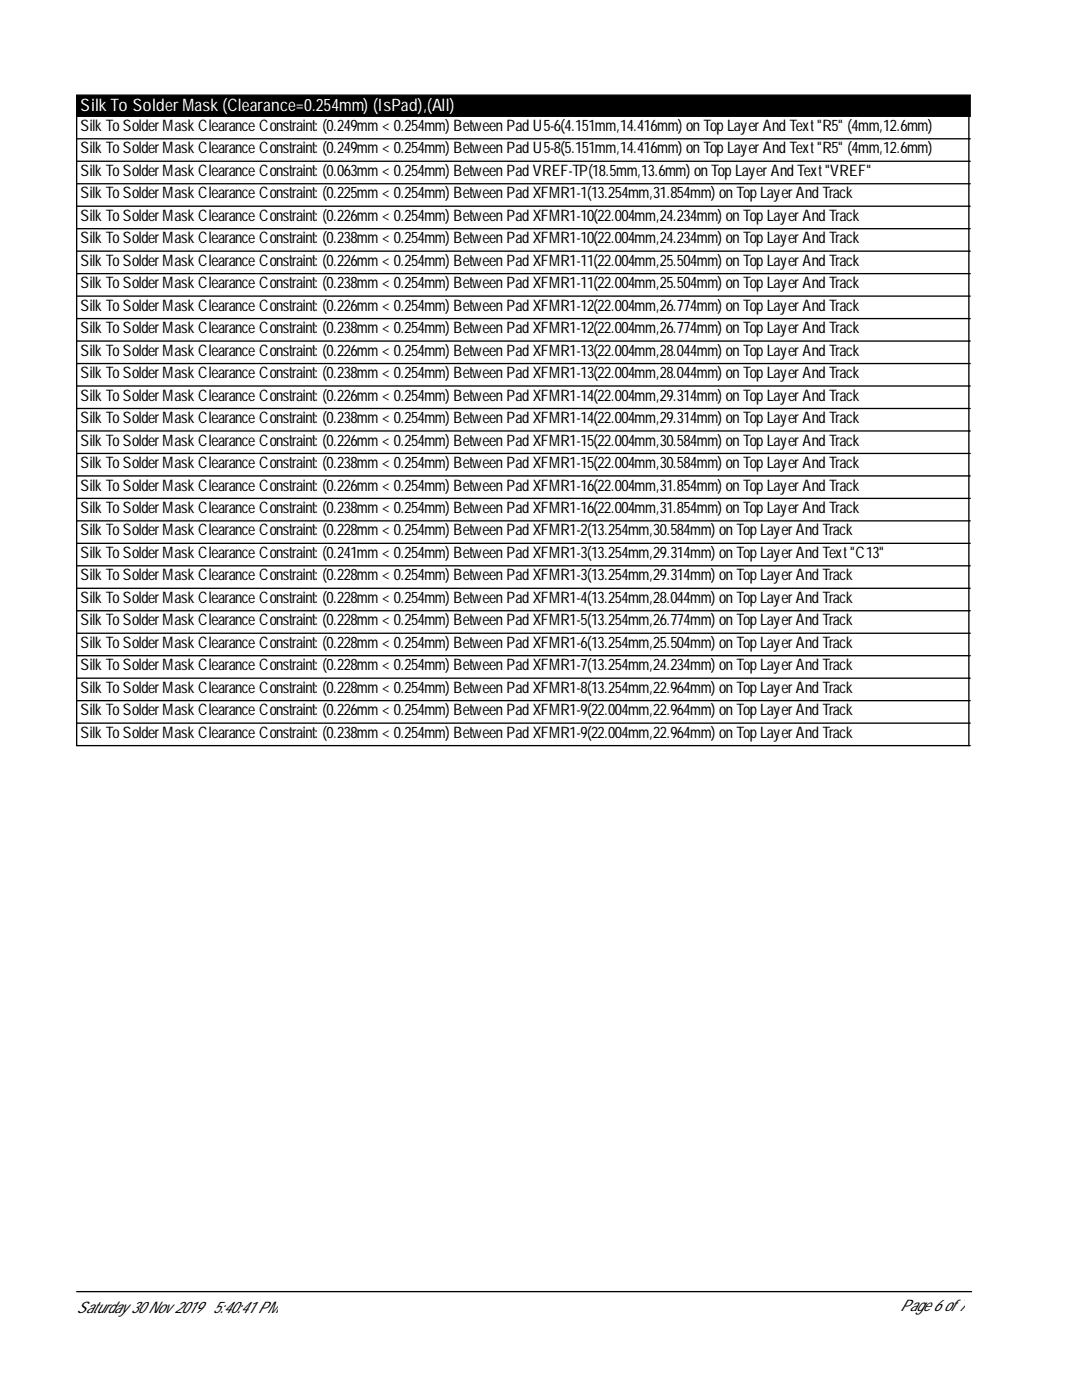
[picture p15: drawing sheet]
<svg xmlns="http://www.w3.org/2000/svg" width="216mm" height="279mm" viewBox="0 0 216 279" stroke-linecap="round" stroke-linejoin="round" font-family="sans-serif">
<defs><g id="words">
<text font-size="3.4" fill="#fff" x="16.1" y="22.2">Silk To SolderMask (Clearance=0.254mm) (IsPad),(All)</text>
<g font-size="3.2">
<text x="16.1" y="26.1">SilkToSolderMaskClearanceConstraint: (0.249mm&lt; 0.254mm) BetweenPadU5-6(4.151mm,14.416mm) onTopLayerAndText&quot;R5&quot; (4mm,12.6mm)</text>
<text x="16.1" y="30.6">SilkToSolderMaskClearanceConstraint: (0.249mm&lt; 0.254mm) BetweenPadU5-8(5.151mm,14.416mm) onTopLayerAndText&quot;R5&quot; (4mm,12.6mm)</text>
<text x="16.1" y="35.1">SilkToSolderMaskClearanceConstraint: (0.063mm&lt; 0.254mm) BetweenPadVREF-TP(18.5mm,13.6mm) onTopLayerAndText&quot;VREF&quot;</text>
<text x="16.1" y="39.6">SilkToSolderMaskClearanceConstraint: (0.225mm&lt; 0.254mm) BetweenPadXFMR1-1(13.254mm,31.854mm) onTopLayerAndTrack</text>
<text x="16.1" y="44.1">SilkToSolderMaskClearanceConstraint: (0.226mm&lt; 0.254mm) BetweenPadXFMR1-10(22.004mm,24.234mm) onTopLayerAndTrack</text>
<text x="16.1" y="48.6">SilkToSolderMaskClearanceConstraint: (0.238mm&lt; 0.254mm) BetweenPadXFMR1-10(22.004mm,24.234mm) onTopLayerAndTrack</text>
<text x="16.1" y="53">SilkToSolderMaskClearanceConstraint: (0.226mm&lt; 0.254mm) BetweenPadXFMR1-11(22.004mm,25.504mm) onTopLayerAndTrack</text>
<text x="16.1" y="57.5">SilkToSolderMaskClearanceConstraint: (0.238mm&lt; 0.254mm) BetweenPadXFMR1-11(22.004mm,25.504mm) onTopLayerAndTrack</text>
<text x="16.1" y="62">SilkToSolderMaskClearanceConstraint: (0.226mm&lt; 0.254mm) BetweenPadXFMR1-12(22.004mm,26.774mm) onTopLayerAndTrack</text>
<text x="16.1" y="66.5">SilkToSolderMaskClearanceConstraint: (0.238mm&lt; 0.254mm) BetweenPadXFMR1-12(22.004mm,26.774mm) onTopLayerAndTrack</text>
<text x="16.1" y="71">SilkToSolderMaskClearanceConstraint: (0.226mm&lt; 0.254mm) BetweenPadXFMR1-13(22.004mm,28.044mm) onTopLayerAndTrack</text>
<text x="16.1" y="75.5">SilkToSolderMaskClearanceConstraint: (0.238mm&lt; 0.254mm) BetweenPadXFMR1-13(22.004mm,28.044mm) onTopLayerAndTrack</text>
<text x="16.1" y="80">SilkToSolderMaskClearanceConstraint: (0.226mm&lt; 0.254mm) BetweenPadXFMR1-14(22.004mm,29.314mm) onTopLayerAndTrack</text>
<text x="16.1" y="84.4">SilkToSolderMaskClearanceConstraint: (0.238mm&lt; 0.254mm) BetweenPadXFMR1-14(22.004mm,29.314mm) onTopLayerAndTrack</text>
<text x="16.1" y="88.9">SilkToSolderMaskClearanceConstraint: (0.226mm&lt; 0.254mm) BetweenPadXFMR1-15(22.004mm,30.584mm) onTopLayerAndTrack</text>
<text x="16.1" y="93.4">SilkToSolderMaskClearanceConstraint: (0.238mm&lt; 0.254mm) BetweenPadXFMR1-15(22.004mm,30.584mm) onTopLayerAndTrack</text>
<text x="16.1" y="97.9">SilkToSolderMaskClearanceConstraint: (0.226mm&lt; 0.254mm) BetweenPadXFMR1-16(22.004mm,31.854mm) onTopLayerAndTrack</text>
<text x="16.1" y="102.4">SilkToSolderMaskClearanceConstraint: (0.238mm&lt; 0.254mm) BetweenPadXFMR1-16(22.004mm,31.854mm) onTopLayerAndTrack</text>
<text x="16.1" y="106.9">SilkToSolderMaskClearanceConstraint: (0.228mm&lt; 0.254mm) BetweenPadXFMR1-2(13.254mm,30.584mm) onTopLayerAndTrack</text>
<text x="16.1" y="111.4">SilkToSolderMaskClearanceConstraint: (0.241mm&lt; 0.254mm) BetweenPadXFMR1-3(13.254mm,29.314mm) onTopLayerAndText&quot;C13&quot;</text>
<text x="16.1" y="115.8">SilkToSolderMaskClearanceConstraint: (0.228mm&lt; 0.254mm) BetweenPadXFMR1-3(13.254mm,29.314mm) onTopLayerAndTrack</text>
<text x="16.1" y="120.3">SilkToSolderMaskClearanceConstraint: (0.228mm&lt; 0.254mm) BetweenPadXFMR1-4(13.254mm,28.044mm) onTopLayerAndTrack</text>
<text x="16.1" y="124.8">SilkToSolderMaskClearanceConstraint: (0.228mm&lt; 0.254mm) BetweenPadXFMR1-5(13.254mm,26.774mm) onTopLayerAndTrack</text>
<text x="16.1" y="129.3">SilkToSolderMaskClearanceConstraint: (0.228mm&lt; 0.254mm) BetweenPadXFMR1-6(13.254mm,25.504mm) onTopLayerAndTrack</text>
<text x="16.1" y="133.8">SilkToSolderMaskClearanceConstraint: (0.228mm&lt; 0.254mm) BetweenPadXFMR1-7(13.254mm,24.234mm) onTopLayerAndTrack</text>
<text x="16.1" y="138.3">SilkToSolderMaskClearanceConstraint: (0.228mm&lt; 0.254mm) BetweenPadXFMR1-8(13.254mm,22.964mm) onTopLayerAndTrack</text>
<text x="16.1" y="142.8">SilkToSolderMaskClearanceConstraint: (0.226mm&lt; 0.254mm) BetweenPadXFMR1-9(22.004mm,22.964mm) onTopLayerAndTrack</text>
<text x="16.1" y="147.2">SilkToSolderMaskClearanceConstraint: (0.238mm&lt; 0.254mm) BetweenPadXFMR1-9(22.004mm,22.964mm) onTopLayerAndTrack</text>
<text x="15.3" y="262">Saturday30Nov2019</text>
<text x="42.5" y="262">5:40:41 PM</text>
<text x="179.6" y="261.7">Page6 of7</text>
</g>
</g></defs>
<path d="M15.3 19h178.3v4.2h-178.3z" fill="#000" stroke="#000" stroke-width=".26"/>
<g fill="none" stroke="#000" stroke-width=".26">
<path d="M15.3 27.7h178.3M15.3 23.2v125.6h178.3M15.3 32.2h178.3M15.3 36.7h178.3M193.3 23.2v125.6M15.3 41.2h178.3M15.3 45.6h178.3M15.3 50.1h178.3M15.3 54.6h178.3M15.3 59.1h178.3M15.3 63.6h178.3M15.3 68.1h178.3"/>
<path d="M15.3 72.6h178.3M15.3 77h178.3M15.3 81.5h178.3M15.3 86h178.3M15.3 90.5h178.3M15.3 95h178.3M15.3 99.5h178.3M15.3 104h178.3M15.3 108.4h178.3M15.3 112.9h178.3M15.3 117.4h178.3M15.3 121.9h178.3"/>
<path d="M15.3 126.4h178.3M15.3 130.9h178.3M15.3 135.3h178.3M15.3 139.8h178.3M15.3 144.3h178.3M15.3 257.8h178.6"/>
</g>
<use href="#words"/>
</svg>
